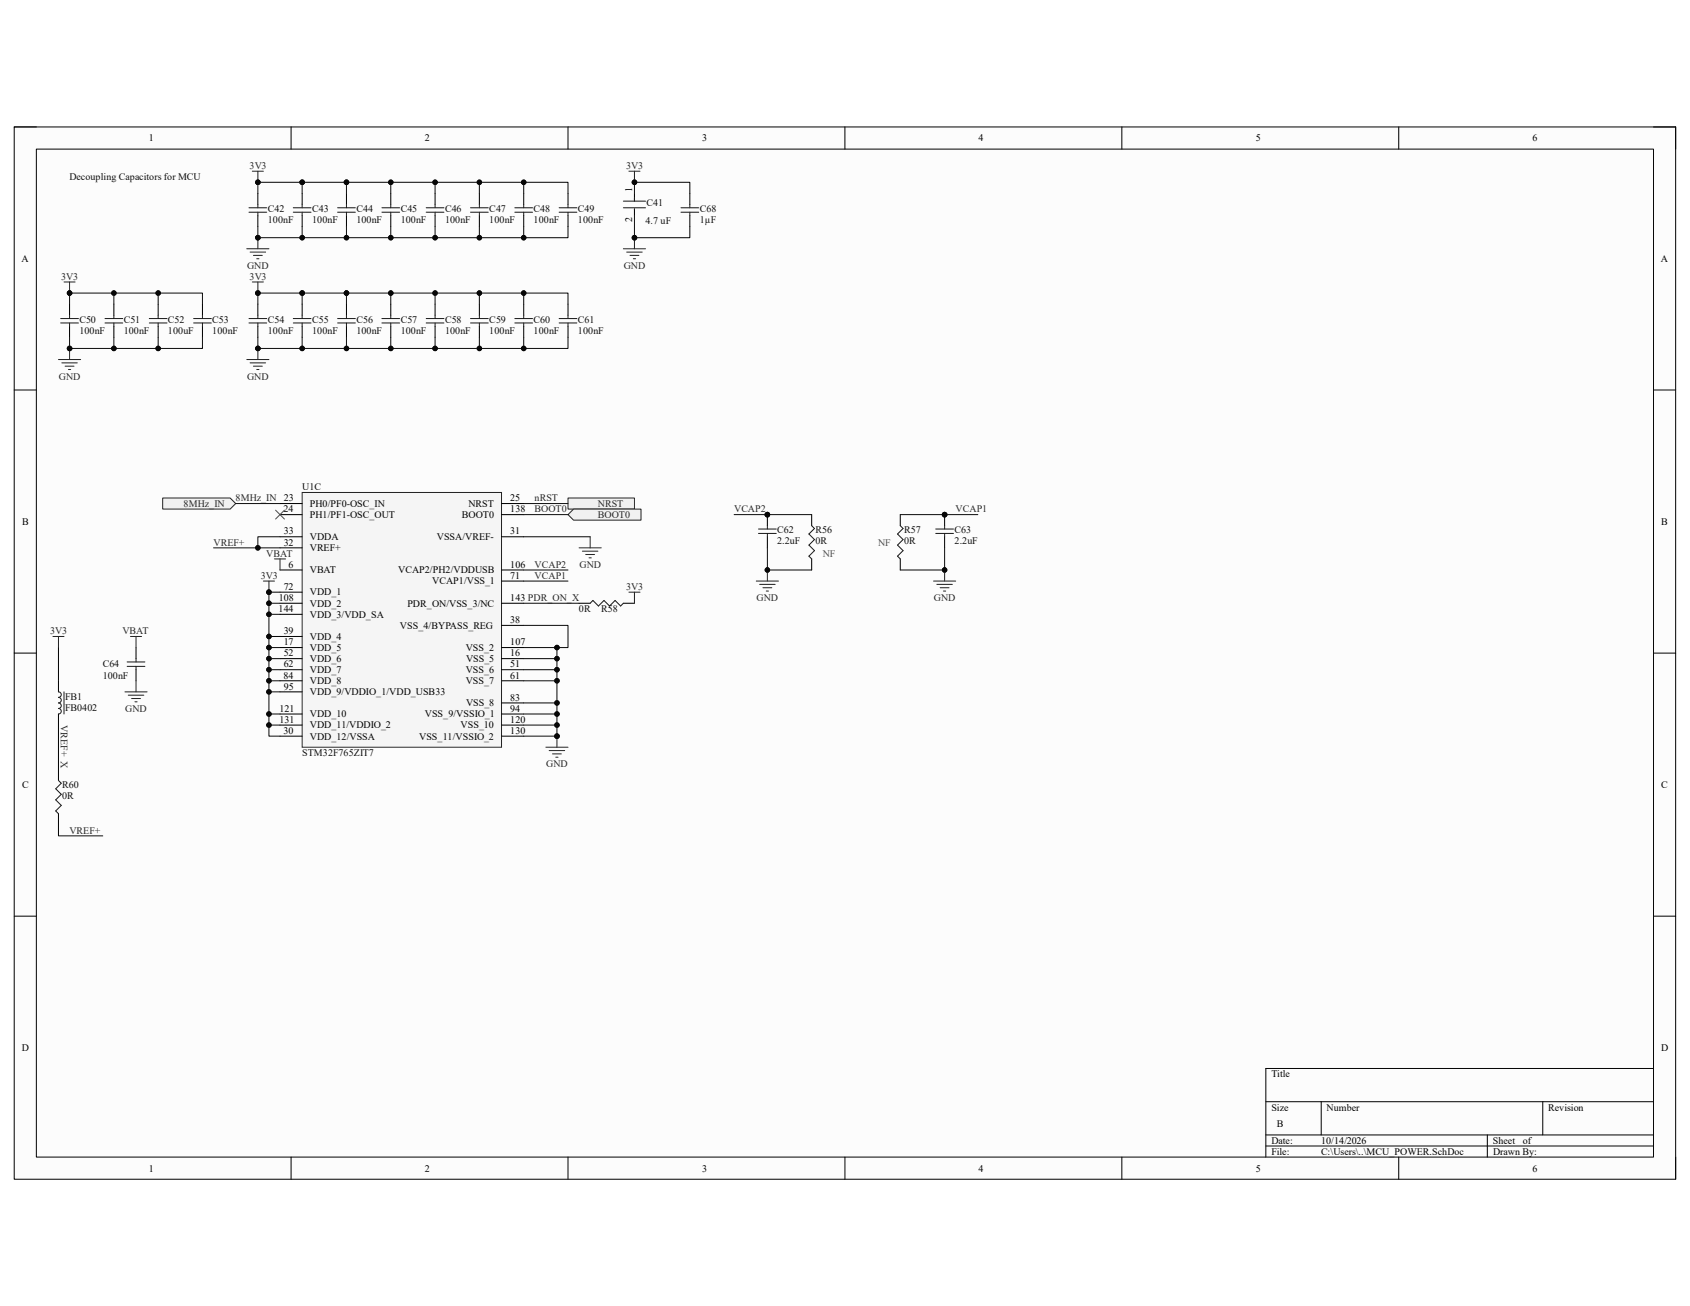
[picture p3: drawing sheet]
<svg xmlns="http://www.w3.org/2000/svg" width="279mm" height="216mm" viewBox="0 0 279 216" stroke-linecap="round" stroke-linejoin="round" font-family="sans-serif">
<defs><g id="words">
<g font-size="1.7">
<text x="24.6" y="23.4">1</text>
<text x="70.2" y="23.4">2</text>
<text x="116.1" y="23.4">3</text>
<text x="161.8" y="23.4">4</text>
<text x="207.6" y="23.4">5</text>
<text x="253.4" y="23.4">6</text>
<text x="104.5" y="31.8" transform="rotate(-90 104.5 31.8)">1</text>
<text x="104.5" y="36.7" transform="rotate(-90 104.5 36.7)">2</text>
<text x="3.6" y="43.3">A</text>
<text x="274.6" y="43.3">A</text>
<text x="46.9" y="82.9">23</text>
<text x="51.2" y="83.8">PH0/PF0-OSC_IN</text>
<text x="77.4" y="83.8">NRST</text>
<text x="84.4" y="82.9">25</text>
<text x="3.6" y="86.7">B</text>
<text x="46.9" y="84.7">24</text>
<text x="46.9" y="88.3">33</text>
<text x="51.2" y="85.6">PH1/PF1-OSC_OUT</text>
<text x="51.2" y="89.3">VDDA</text>
<text x="72.2" y="89.3">VSSA/VREF-</text>
<text x="76.4" y="85.6">BOOT0</text>
<text x="84.4" y="84.7">138</text>
<text x="84.4" y="88.3">31</text>
<text x="274.7" y="86.7">B</text>
<text x="46.9" y="90.2">32</text>
<text x="47.7" y="93.9">6</text>
<text x="51.2" y="91.1">VREF+</text>
<text x="51.2" y="94.8">VBAT</text>
<text x="65.8" y="94.8">VCAP2/PH2/VDDUSB</text>
<text x="84.4" y="93.9">106</text>
<text x="84.4" y="95.7">71</text>
<text x="46.1" y="101.2">144</text>
<text x="46.1" y="99.4">108</text>
<text x="46.9" y="97.5">72</text>
<text x="51.2" y="98.4">VDD_1</text>
<text x="51.2" y="100.3">VDD_2</text>
<text x="67.4" y="100.3">PDR_ON/VSS_3/NC</text>
<text x="71.5" y="96.6">VCAP1/VSS_1</text>
<text x="84.4" y="99.4">143 PDR_ON_X</text>
<text x="46.9" y="106.7">17</text>
<text x="46.9" y="104.9">39</text>
<text x="51.2" y="107.6">VDD_5</text>
<text x="51.2" y="105.7">VDD_4</text>
<text x="51.2" y="102.1">VDD_3/VDD_SA</text>
<text x="66.1" y="103.9">VSS_4/BYPASS_REG</text>
<text x="77" y="107.6">VSS_2</text>
<text x="84.4" y="106.7">107</text>
<text x="84.4" y="103">38</text>
<text x="46.9" y="112.2">84</text>
<text x="46.9" y="108.5">52</text>
<text x="46.9" y="110.3">62</text>
<text x="51.2" y="109.4">VDD_6</text>
<text x="51.2" y="111.3">VDD_7</text>
<text x="51.2" y="113.1">VDD_8</text>
<text x="77" y="111.3">VSS_6</text>
<text x="77" y="113.1">VSS_7</text>
<text x="77" y="109.4">VSS_5</text>
<text x="84.4" y="108.5">16</text>
<text x="84.4" y="110.3">51</text>
<text x="84.4" y="112.2">61</text>
<text x="46.2" y="117.6">121</text>
<text x="46.2" y="119.5">131</text>
<text x="46.9" y="114">95</text>
<text x="51.2" y="118.6">VDD_10</text>
<text x="51.2" y="114.9">VDD_9/VDDIO_1/VDD_USB33</text>
<text x="70.2" y="118.6">VSS_9/VSSIO_1</text>
<text x="77" y="116.8">VSS_8</text>
<text x="84.4" y="119.5">120</text>
<text x="84.4" y="117.6">94</text>
<text x="84.4" y="115.8">83</text>
<text x="46.9" y="121.3">30</text>
<text x="51.2" y="122.3">VDD_12/VSSA</text>
<text x="51.2" y="120.4">VDD_11/VDDIO_2</text>
<text x="69.3" y="122.3">VSS_11/VSSIO_2</text>
<text x="76.2" y="120.4">VSS_10</text>
<text x="84.4" y="121.3">130</text>
<text x="3.6" y="130.3">C</text>
<text x="274.7" y="130.3">C</text>
<text x="3.6" y="173.7">D</text>
<text x="274.6" y="173.7">D</text>
<text x="210.2" y="178.1">Title</text>
<text x="210.2" y="183.6">Size</text>
<text x="219.3" y="183.6">Number</text>
<text x="256" y="183.6">Revision</text>
<text x="210.2" y="189.1">Date:</text>
<text x="210.2" y="190.9">File:</text>
<text x="211.1" y="186.4">B</text>
<text x="218.4" y="189.1">10/14/2026</text>
<text x="218.4" y="190.9">C:\Users\..\MCU_POWER.SchDoc</text>
<text x="246.8" y="189.1">Sheet</text>
<text x="246.8" y="190.9">Drawn By:</text>
<text x="251.8" y="189.1">of</text>
<text x="24.6" y="193.7">1</text>
<text x="70.2" y="193.7">2</text>
<text x="116.1" y="193.7">3</text>
<text x="161.8" y="193.7">4</text>
<text x="207.6" y="193.7">5</text>
<text x="253.4" y="193.7">6</text>
</g>
<g font-size="1.7" fill="#0e0e0e">
<text x="11.5" y="29.8">Decoupling Capacitors for MCU</text>
<text x="44.3" y="35.1">C42</text>
<text x="51.6" y="35.1">C43</text>
<text x="58.9" y="35.1">C44</text>
<text x="66.3" y="35.1">C45</text>
<text x="73.6" y="35.1">C46</text>
<text x="80.9" y="35.1">C47</text>
<text x="88.2" y="35.1">C48</text>
<text x="95.5" y="35.1">C49</text>
<text x="106.9" y="34">C41</text>
<text x="115.7" y="35.1">C68</text>
<text x="44.3" y="36.9">100nF</text>
<text x="51.6" y="36.9">100nF</text>
<text x="58.9" y="36.9">100nF</text>
<text x="66.3" y="36.9">100nF</text>
<text x="73.6" y="36.9">100nF</text>
<text x="80.9" y="36.9">100nF</text>
<text x="88.2" y="36.9">100nF</text>
<text x="95.5" y="36.9">100nF</text>
<text x="106.7" y="37.1">4.7 uF</text>
<text x="115.7" y="36.9">1µF</text>
<text x="13.1" y="53.4">C50</text>
<text x="20.4" y="53.4">C51</text>
<text x="27.8" y="53.4">C52</text>
<text x="35.1" y="53.4">C53</text>
<text x="44.3" y="53.4">C54</text>
<text x="51.6" y="53.4">C55</text>
<text x="58.9" y="53.4">C56</text>
<text x="66.3" y="53.4">C57</text>
<text x="73.6" y="53.4">C58</text>
<text x="80.9" y="53.4">C59</text>
<text x="88.2" y="53.4">C60</text>
<text x="95.5" y="53.4">C61</text>
<text x="13.1" y="55.2">100nF</text>
<text x="20.4" y="55.2">100nF</text>
<text x="27.8" y="55.2">100uF</text>
<text x="35.1" y="55.2">100nF</text>
<text x="44.3" y="55.2">100nF</text>
<text x="51.6" y="55.2">100nF</text>
<text x="58.9" y="55.2">100nF</text>
<text x="66.3" y="55.2">100nF</text>
<text x="73.6" y="55.2">100nF</text>
<text x="80.9" y="55.2">100nF</text>
<text x="88.2" y="55.2">100nF</text>
<text x="95.5" y="55.2">100nF</text>
<text x="50" y="81">U1C</text>
<text x="128.5" y="88.2">C62</text>
<text x="134.8" y="88.2">R56</text>
<text x="149.5" y="88.2">R57</text>
<text x="157.8" y="88.2">C63</text>
<text x="128.5" y="90">2.2uF</text>
<text x="134.8" y="90">0R</text>
<text x="149.5" y="90">0R</text>
<text x="157.8" y="90">2.2uF</text>
<text x="95.7" y="101.2">0R</text>
<text x="99.4" y="101.2">R58</text>
<text x="17" y="110.3">C64</text>
<text x="17" y="112.2">100nF</text>
<text x="10.8" y="115.7">FB1</text>
<text x="10.8" y="117.5">FB0402</text>
<text x="50" y="125">STM32F765ZIT7</text>
<text x="10.3" y="130.3">R60</text>
<text x="10.3" y="132.1">0R</text>
</g>
<g font-size="1.7" fill="#262626">
<text x="41.3" y="27.9">3V3</text>
<text x="103.5" y="27.9">3V3</text>
<text x="10.1" y="46.2">3V3</text>
<text x="40.9" y="44.4">GND</text>
<text x="41.3" y="46.2">3V3</text>
<text x="103.1" y="44.4">GND</text>
<text x="9.7" y="62.7">GND</text>
<text x="40.9" y="62.7">GND</text>
<text x="30.4" y="83.8">8MHz_IN</text>
<text x="38.9" y="82.9">8MHz_IN</text>
<text x="88.4" y="82.9">nRST</text>
<text x="98.8" y="83.8">NRST</text>
<text x="88.4" y="84.7">BOOT0</text>
<text x="98.8" y="85.6">BOOT0</text>
<text x="121.4" y="84.7">VCAP2</text>
<text x="158" y="84.7">VCAP1</text>
<text x="35.3" y="90.2">VREF+</text>
<text x="43.1" y="95.7">3V3</text>
<text x="44" y="92">VBAT</text>
<text x="88.4" y="93.9">VCAP2</text>
<text x="88.4" y="95.7">VCAP1</text>
<text x="95.8" y="93.9">GND</text>
<text x="103.5" y="97.5">3V3</text>
<text x="125.1" y="99.4">GND</text>
<text x="154.4" y="99.4">GND</text>
<text x="8.3" y="104.9">3V3</text>
<text x="20.2" y="104.9">VBAT</text>
<text x="10" y="119.8" transform="rotate(90 10 119.8)">VREF+_X</text>
<text x="20.7" y="117.6">GND</text>
<text x="90.3" y="126.8">GND</text>
<text x="11.5" y="137.8">VREF+</text>
</g>
<g font-size="1.7" fill="#4c4c4c">
<text x="136" y="92">NF</text>
<text x="145.2" y="90.2">NF</text>
</g>
</g></defs>
<path d="M2.3 21h274.7v173.9h-274.7z" fill-rule="evenodd" fill="#fcfcfc"/>
<path d="M2.3 21h274.7v173.9h-274.7z" fill="none" stroke="#000" stroke-width=".17"/>
<path d="M6 24.6h267.4v166.7h-267.4z" fill-rule="evenodd" fill="#fcfcfc"/>
<g fill="none" stroke="#000" stroke-width=".17">
<path d="M2.3 21h3.7M6 24.6h267.4v166.7h-267.4zM48.1 21v3.6M93.9 21v3.6M139.7 21v3.6M185.5 21v3.6M231.2 21v3.6M273.4 21h3.6v3.6M2.3 64.5h3.7M273.4 64.5h3.6M2.3 108h3.7M273.4 108h3.6"/>
<path d="M2.3 151.5h3.7M273.4 151.5h3.6M273.4 176.6h-64.1v14.7M48.1 191.3v3.6M93.9 191.3v3.6M139.7 191.3v3.6M185.5 191.3v3.6M209.3 182.1h64.1M209.3 187.6h64.1M209.3 189.5h64.1M218.4 182.1v5.5M231.2 191.3v3.6"/>
<path d="M245.9 187.6v3.7M255.1 182.1v5.5M277 191.3v3.6"/>
</g>
<path d="M50 81.4h32.9v42.1h-32.9z" fill-rule="evenodd" fill="#f5f5f5"/>
<path d="M50 81.4h32.9v42.1h-32.9zM90.2 123.5h3.7M90.8 124.1h2.6M91.3 124.6h1.5M91.9 125.2h.4M92.1 121.7v1.8" fill="none" stroke="#262626" stroke-width=".17"/>
<g fill="none" stroke="#000" stroke-width=".17">
<path d="M46.3 90.6h3.7M46.3 94.2h3.7M46.3 99.7h3.7M46.3 83.2h3.7M46.3 85.1h3.7M46.3 88.7h3.7M46.3 97.9h3.7M82.9 94.2h3.7M82.9 99.7h3.7M82.9 83.2h3.7M82.9 85.1h3.7M82.9 88.7h3.7"/>
<path d="M82.9 96.1h3.7M46.3 108.9h3.7M46.3 107.1h3.7M46.3 118h3.7M46.3 114.4h3.7M46.3 110.7h3.7M46.3 112.5h3.7M46.3 119.9h3.7M46.3 105.2h3.7M46.3 101.6h3.7M82.9 108.9h3.7M82.9 107.1h3.7"/>
<path d="M82.9 118h3.7M82.9 110.7h3.7M82.9 112.5h3.7M82.9 119.9h3.7M82.9 116.2h3.7M82.9 103.4h3.7M46.3 121.7h3.7M82.9 121.7h3.7"/>
</g>
<circle cx="92.1" cy="121.7" r=".37" fill="#0e0e0e"/>
<circle cx="92.1" cy="121.7" r=".37" fill="none" stroke="#0e0e0e" stroke-width=".17"/>
<path d="M42.6 39.3v1.8M40.8 41.1h3.7M41.3 41.7h2.6M41.9 42.2h1.5M42.4 42.8h.4" fill="none" stroke="#262626" stroke-width=".17"/>
<circle cx="42.6" cy="39.3" r=".37" fill="#0e0e0e"/>
<circle cx="42.6" cy="39.3" r=".37" fill="none" stroke="#0e0e0e" stroke-width=".17"/>
<path d="M41.7 28.3h1.8M42.6 28.3v1.8" fill="none" stroke="#262626" stroke-width=".17"/>
<circle cx="42.6" cy="30.1" r=".37" fill="#0e0e0e"/>
<circle cx="42.6" cy="30.1" r=".37" fill="none" stroke="#0e0e0e" stroke-width=".17"/>
<path d="M42.6 32v1.8M42.6 35.6v1.9M50 32v1.8M50 35.6v1.9M57.3 32v1.8M57.3 35.6v1.9M64.6 32v1.8M64.6 35.6v1.9M33.5 50.3v1.8M33.5 53.9v1.9" fill="none" stroke="#000" stroke-width=".17"/>
<g fill="none" stroke="#1c1c1c" stroke-width=".17">
<path d="M41.2 34.3h2.9M41.2 35.1h2.9M42.6 33.8v.5M42.6 35.1v.5M48.5 34.3h2.9M48.5 35.1h2.9M50 33.8v.5M50 35.1v.5M55.8 34.3h2.9M55.8 35.1h2.9M57.3 33.8v.5M57.3 35.1v.5"/>
<path d="M63.1 34.3h3M63.1 35.1h3M64.6 33.8v.5M64.6 35.1v.5M32 52.7h2.9M32 53.4h2.9M33.5 52.1v.6M33.5 53.4v.5"/>
</g>
<path d="M9.7 59.4h3.6M10.2 60h2.6M11.5 57.6v1.8M10.8 60.5h1.4M11.3 61.1h.4M95.7 90.6h3.7M96.3 91.1h2.5M96.8 91.7h1.5M97.4 92.2h.4M97.6 88.7v1.9" fill="none" stroke="#262626" stroke-width=".17"/>
<circle cx="11.5" cy="57.6" r=".37" fill="#0e0e0e"/>
<circle cx="11.5" cy="57.6" r=".37" fill="none" stroke="#0e0e0e" stroke-width=".17"/>
<path d="M10.6 46.6h1.8M11.5 46.6v1.9" fill="none" stroke="#262626" stroke-width=".17"/>
<circle cx="11.5" cy="48.4" r=".37" fill="#0e0e0e"/>
<circle cx="11.5" cy="48.4" r=".37" fill="none" stroke="#0e0e0e" stroke-width=".17"/>
<path d="M11.5 50.3v1.8M11.5 53.9v1.9M18.8 50.3v1.8M18.8 53.9v1.9" fill="none" stroke="#000" stroke-width=".17"/>
<path d="M10 52.7h3M10 53.4h3M11.5 52.1v.6M11.5 53.4v.5M17.4 52.7h2.9M17.4 53.4h2.9M18.8 52.1v.6M18.8 53.4v.5" fill="none" stroke="#1c1c1c" stroke-width=".17"/>
<path d="M40.8 59.4h3.7M41.3 60h2.6M42.6 57.6v1.8M41.9 60.5h1.5M42.4 61.1h.4" fill="none" stroke="#262626" stroke-width=".17"/>
<circle cx="42.6" cy="57.6" r=".37" fill="#0e0e0e"/>
<circle cx="42.6" cy="57.6" r=".37" fill="none" stroke="#0e0e0e" stroke-width=".17"/>
<path d="M41.7 46.6h1.8M42.6 46.6v1.9" fill="none" stroke="#262626" stroke-width=".17"/>
<circle cx="42.6" cy="48.4" r=".37" fill="#0e0e0e"/>
<circle cx="42.6" cy="48.4" r=".37" fill="none" stroke="#0e0e0e" stroke-width=".17"/>
<path d="M42.6 50.3v1.8M42.6 53.9v1.9M50 50.3v1.8M50 53.9v1.9M57.3 50.3v1.8M57.3 53.9v1.9M64.6 50.3v1.8M64.6 53.9v1.9M95.7 99.7h1.9M103.1 99.7h1.8" fill="none" stroke="#000" stroke-width=".17"/>
<g fill="none" stroke="#1c1c1c" stroke-width=".17">
<path d="M41.2 52.7h2.9M41.2 53.4h2.9M42.6 52.1v.6M42.6 53.4v.5M48.5 52.7h2.9M48.5 53.4h2.9M50 52.1v.6M50 53.4v.5M55.8 52.7h2.9M55.8 53.4h2.9M57.3 52.1v.6M57.3 53.4v.5"/>
<path d="M63.1 52.7h3M63.1 53.4h3M64.6 52.1v.6M64.6 53.4v.5M97.6 99.7l.4-.4 .9 .9 1-.9 .9 .9 .9-.9 .9 .9 .5-.5"/>
</g>
<path d="M43.5 96.1h1.9M44.5 96.1v1.8" fill="none" stroke="#262626" stroke-width=".17"/>
<circle cx="44.5" cy="97.9" r=".37" fill="#0e0e0e"/>
<circle cx="44.5" cy="97.9" r=".37" fill="none" stroke="#0e0e0e" stroke-width=".17"/>
<path d="M45.4 92.4h1.8M46.3 92.4v1.8" fill="none" stroke="#262626" stroke-width=".17"/>
<path d="M26.1 50.3v1.8M26.1 53.9v1.9" fill="none" stroke="#000" stroke-width=".17"/>
<path d="M24.7 52.7h2.9M24.7 53.4h2.9M26.1 52.1v.6M26.1 53.4v.5" fill="none" stroke="#1c1c1c" stroke-width=".17"/>
<path d="M26.9 82.3h11.2l.9 .9-.9 1h-11.2z" fill-rule="evenodd" fill="#f0f0f0"/>
<path d="M26.9 82.3h11.2l.9 .9-.9 1h-11.2z" fill="none" stroke="#262626" stroke-width=".17"/>
<path d="M93.9 82.3h11v1.9h-11z" fill-rule="evenodd" fill="#f0f0f0"/>
<path d="M93.9 82.3h11v1.9h-11z" fill="none" stroke="#262626" stroke-width=".17"/>
<path d="M94.8 84.2h11.2v1.8h-11.2l-.9-.9z" fill-rule="evenodd" fill="#f0f0f0"/>
<path d="M94.8 84.2h11.2v1.8h-11.2l-.9-.9z" fill="none" stroke="#262626" stroke-width=".17"/>
<circle cx="126.9" cy="85.1" r=".37" fill="#0e0e0e"/>
<circle cx="126.9" cy="85.1" r=".37" fill="none" stroke="#0e0e0e" stroke-width=".17"/>
<path d="M126.9 85.1v1.8M126.9 88.7v1.9" fill="none" stroke="#000" stroke-width=".17"/>
<circle cx="126.9" cy="85.1" r=".37" fill="#0e0e0e"/>
<circle cx="126.9" cy="85.1" r=".37" fill="none" stroke="#0e0e0e" stroke-width=".17"/>
<path d="M125.4 88.2h2.9M125.4 87.5h2.9M126.9 86.9v.6M126.9 88.2v.5" fill="none" stroke="#1c1c1c" stroke-width=".17"/>
<circle cx="156.2" cy="85.1" r=".37" fill="#0e0e0e"/>
<circle cx="156.2" cy="85.1" r=".37" fill="none" stroke="#0e0e0e" stroke-width=".17"/>
<path d="M156.2 85.1v1.8M156.2 88.7v1.9" fill="none" stroke="#000" stroke-width=".17"/>
<circle cx="156.2" cy="85.1" r=".37" fill="#0e0e0e"/>
<circle cx="156.2" cy="85.1" r=".37" fill="none" stroke="#0e0e0e" stroke-width=".17"/>
<path d="M134.2 86.9l.5 .5-1 .9 1 .9-1 .9 1 .9-1 .9 .5 .5M148.8 86.9l.5 .5-.9 .9 .9 .9-.9 .9 .9 .9-.9 .9 .4 .5M154.7 88.2h2.9M154.7 87.5h2.9M156.2 86.9v.6M156.2 88.2v.5" fill="none" stroke="#1c1c1c" stroke-width=".17"/>
<path d="M134.2 85.1v1.8M134.2 92.4v1.8M148.8 85.1v1.8M148.8 92.4v1.8" fill="none" stroke="#000" stroke-width=".17"/>
<path d="M104 97.9h1.8M104.9 97.9v1.8M125 96.1h3.7M125.6 96.6h2.5M126.1 97.2h1.5M126.7 97.7h.3M126.9 94.2v1.9" fill="none" stroke="#262626" stroke-width=".17"/>
<circle cx="126.9" cy="94.2" r=".37" fill="#0e0e0e"/>
<circle cx="126.9" cy="94.2" r=".37" fill="none" stroke="#0e0e0e" stroke-width=".17"/>
<path d="M154.3 96.1h3.7M154.9 96.6h2.5M155.4 97.2h1.5M156 97.7h.3M156.2 94.2v1.9" fill="none" stroke="#262626" stroke-width=".17"/>
<circle cx="156.2" cy="94.2" r=".37" fill="#0e0e0e"/>
<circle cx="156.2" cy="94.2" r=".37" fill="none" stroke="#0e0e0e" stroke-width=".17"/>
<path d="M45.6 84.3l1.4 1.5M47 84.3l-1.4 1.5" fill="none" stroke="#4c4c4c" stroke-width=".17"/>
<path d="M104 28.3h1.8M104.9 28.3v1.8M8.8 105.2h1.8M9.7 105.2v1.9M20.7 114.4h3.6M21.2 114.9h2.6M21.6 105.2h1.8M21.8 115.5h1.4M22.3 116h.4M22.5 105.2v1.9M22.5 112.5v1.9" fill="none" stroke="#262626" stroke-width=".17"/>
<g fill="none" stroke="#000" stroke-width=".17">
<path d="M71.9 32v1.8M71.9 35.6v1.9M79.3 32v1.8M79.3 35.6v1.9M86.6 32v1.8M86.6 35.6v1.9M93.9 32v1.8M93.9 35.6v1.9M104.9 32v1.3M104.9 34.5v1.1M71.9 50.3v1.8M71.9 53.9v1.9"/>
<path d="M79.3 50.3v1.8M79.3 53.9v1.9M86.6 50.3v1.8M86.6 53.9v1.9M93.9 50.3v1.8M93.9 53.9v1.9M9.7 112.5v1.9M9.7 118v1.9M22.5 107.1v1.8M22.5 110.7v1.8M9.7 127.2v1.8M9.7 134.5v1.9"/>
</g>
<g fill="none" stroke="#1c1c1c" stroke-width=".17">
<path d="M70.5 34.3h2.9M70.5 35.1h2.9M71.9 33.8v.5M71.9 35.1v.5M77.8 34.3h2.9M77.8 35.1h2.9M79.3 33.8v.5M79.3 35.1v.5M85.1 34.3h2.9M85.1 35.1h2.9M86.6 33.8v.5M86.6 35.1v.5"/>
<path d="M92.4 34.3h3M92.4 35.1h3M93.9 33.8v.5M93.9 35.1v.5M103.1 34.3h3.6M103.1 33.3h3.6M104.9 32.7v.6M104.9 34.5v.2M70.5 52.7h2.9M70.5 53.4h2.9M71.9 52.1v.6M71.9 53.4v.5"/>
<path d="M77.8 52.7h2.9M77.8 53.4h2.9M79.3 52.1v.6M79.3 53.4v.5M85.1 52.7h2.9M85.1 53.4h2.9M86.6 52.1v.6M86.6 53.4v.5M92.4 52.7h3M92.4 53.4h3M93.9 52.1v.6M93.9 53.4v.5"/>
<path d="M9.7 114.4a.46 .46 0 0 1 .4 .4 .46 .46 0 0 1-.4 .5 .46 .46 0 0 1 .4 .4 .46 .46 0 0 1-.4 .5 .46 .46 0 0 1 .4 .5 .46 .46 0 0 1-.4 .4 .46 .46 0 0 1 .4 .5 .46 .46 0 0 1-.4 .4M10.6 114.4v3.6M21 109.4h3M21 110.2h3M22.5 108.9v.5M22.5 110.2v.5M9.7 129l.4 .5-.9 .9 .9 .9-.9 .9 .9 .9-.9 1 .5 .4"/>
</g>
<circle cx="104.9" cy="30.1" r=".37" fill="#0e0e0e"/>
<circle cx="104.9" cy="30.1" r=".37" fill="none" stroke="#0e0e0e" stroke-width=".17"/>
<path d="M104.9 39.3v1.8M103.1 41.1h3.6M103.6 41.7h2.6M104.2 42.2h1.4M104.7 42.8h.4" fill="none" stroke="#262626" stroke-width=".17"/>
<circle cx="104.9" cy="39.3" r=".37" fill="#0e0e0e"/>
<g fill="none" stroke="#0e0e0e" stroke-width=".17">
<path d="M86.6 116.2h5.5v5.5"/>
<circle cx="104.9" cy="39.3" r=".37"/>
</g>
<path d="M114 32v1.8M114 35.6v1.9" fill="none" stroke="#000" stroke-width=".17"/>
<path d="M112.6 34.3h2.9M112.6 35.1h2.9M114 33.8v.5M114 35.1v.5" fill="none" stroke="#1c1c1c" stroke-width=".17"/>
<circle cx="92.1" cy="116.2" r=".37" fill="#0e0e0e"/>
<circle cx="92.1" cy="116.2" r=".37" fill="none" stroke="#0e0e0e" stroke-width=".17"/>
<circle cx="92.1" cy="118" r=".37" fill="#0e0e0e"/>
<circle cx="92.1" cy="118" r=".37" fill="none" stroke="#0e0e0e" stroke-width=".17"/>
<circle cx="92.1" cy="119.9" r=".37" fill="#0e0e0e"/>
<circle cx="92.1" cy="119.9" r=".37" fill="none" stroke="#0e0e0e" stroke-width=".17"/>
<circle cx="92.1" cy="121.7" r=".37" fill="#0e0e0e"/>
<g fill="none" stroke="#0e0e0e" stroke-width=".17">
<path d="M86.6 118h5.5"/>
<circle cx="92.1" cy="121.7" r=".37"/>
</g>
<circle cx="92.1" cy="118" r=".37" fill="#0e0e0e"/>
<g fill="none" stroke="#0e0e0e" stroke-width=".17">
<path d="M86.6 119.9h5.5"/>
<circle cx="92.1" cy="118" r=".37"/>
</g>
<circle cx="92.1" cy="119.9" r=".37" fill="#0e0e0e"/>
<g fill="none" stroke="#0e0e0e" stroke-width=".17">
<path d="M86.6 121.7h5.5"/>
<circle cx="92.1" cy="119.9" r=".37"/>
</g>
<circle cx="92.1" cy="121.7" r=".37" fill="#0e0e0e"/>
<g fill="none" stroke="#0e0e0e" stroke-width=".17">
<path d="M86.6 112.5h5.5v3.7"/>
<circle cx="92.1" cy="121.7" r=".37"/>
</g>
<circle cx="92.1" cy="112.5" r=".37" fill="#0e0e0e"/>
<circle cx="92.1" cy="112.5" r=".37" fill="none" stroke="#0e0e0e" stroke-width=".17"/>
<circle cx="92.1" cy="116.2" r=".37" fill="#0e0e0e"/>
<g fill="none" stroke="#0e0e0e" stroke-width=".17">
<path d="M86.6 110.7h5.5v1.8"/>
<circle cx="92.1" cy="116.2" r=".37"/>
</g>
<circle cx="92.1" cy="110.7" r=".37" fill="#0e0e0e"/>
<circle cx="92.1" cy="110.7" r=".37" fill="none" stroke="#0e0e0e" stroke-width=".17"/>
<circle cx="92.1" cy="112.5" r=".37" fill="#0e0e0e"/>
<g fill="none" stroke="#0e0e0e" stroke-width=".17">
<path d="M86.6 108.9h5.5v1.8"/>
<circle cx="92.1" cy="112.5" r=".37"/>
</g>
<circle cx="92.1" cy="108.9" r=".37" fill="#0e0e0e"/>
<circle cx="92.1" cy="108.9" r=".37" fill="none" stroke="#0e0e0e" stroke-width=".17"/>
<circle cx="92.1" cy="110.7" r=".37" fill="#0e0e0e"/>
<g fill="none" stroke="#0e0e0e" stroke-width=".17">
<path d="M86.6 107.1h5.5v1.8"/>
<circle cx="92.1" cy="110.7" r=".37"/>
</g>
<circle cx="92.1" cy="107" r=".37" fill="#0e0e0e"/>
<circle cx="92.1" cy="107" r=".37" fill="none" stroke="#0e0e0e" stroke-width=".17"/>
<circle cx="92.1" cy="108.9" r=".37" fill="#0e0e0e"/>
<g fill="none" stroke="#0e0e0e" stroke-width=".17">
<path d="M44.5 118h1.8"/>
<circle cx="92.1" cy="108.9" r=".37"/>
</g>
<circle cx="44.5" cy="118" r=".37" fill="#0e0e0e"/>
<g fill="none" stroke="#0e0e0e" stroke-width=".17">
<path d="M44.5 114.4h1.8"/>
<circle cx="44.5" cy="118" r=".37"/>
</g>
<circle cx="44.5" cy="114.4" r=".37" fill="#0e0e0e"/>
<g fill="none" stroke="#0e0e0e" stroke-width=".17">
<path d="M44.5 112.5h1.8"/>
<circle cx="44.5" cy="114.4" r=".37"/>
</g>
<circle cx="44.5" cy="112.5" r=".37" fill="#0e0e0e"/>
<g fill="none" stroke="#0e0e0e" stroke-width=".17">
<path d="M44.5 110.7h1.8"/>
<circle cx="44.5" cy="112.5" r=".37"/>
</g>
<circle cx="44.5" cy="110.7" r=".37" fill="#0e0e0e"/>
<g fill="none" stroke="#0e0e0e" stroke-width=".17">
<path d="M44.5 108.9h1.8"/>
<circle cx="44.5" cy="110.7" r=".37"/>
</g>
<circle cx="44.5" cy="108.9" r=".37" fill="#0e0e0e"/>
<g fill="none" stroke="#0e0e0e" stroke-width=".17">
<path d="M44.5 107.1h1.8"/>
<circle cx="44.5" cy="108.9" r=".37"/>
</g>
<circle cx="44.5" cy="107" r=".37" fill="#0e0e0e"/>
<g fill="none" stroke="#0e0e0e" stroke-width=".17">
<path d="M44.5 105.2h1.8"/>
<circle cx="44.5" cy="107" r=".37"/>
</g>
<circle cx="44.5" cy="105.2" r=".37" fill="#0e0e0e"/>
<g fill="none" stroke="#0e0e0e" stroke-width=".17">
<path d="M44.5 101.6h1.8"/>
<circle cx="44.5" cy="105.2" r=".37"/>
</g>
<circle cx="44.5" cy="101.6" r=".37" fill="#0e0e0e"/>
<g fill="none" stroke="#0e0e0e" stroke-width=".17">
<path d="M46.3 119.9h-1.8v1.8h1.8"/>
<circle cx="44.5" cy="101.6" r=".37"/>
</g>
<circle cx="44.5" cy="119.9" r=".37" fill="#0e0e0e"/>
<g fill="none" stroke="#0e0e0e" stroke-width=".17">
<path d="M44.5 97.9v22"/>
<circle cx="44.5" cy="119.9" r=".37"/>
</g>
<circle cx="44.5" cy="119.9" r=".37" fill="#0e0e0e"/>
<circle cx="44.5" cy="119.9" r=".37" fill="none" stroke="#0e0e0e" stroke-width=".17"/>
<circle cx="44.5" cy="118" r=".37" fill="#0e0e0e"/>
<circle cx="44.5" cy="118" r=".37" fill="none" stroke="#0e0e0e" stroke-width=".17"/>
<circle cx="44.5" cy="114.4" r=".37" fill="#0e0e0e"/>
<circle cx="44.5" cy="114.4" r=".37" fill="none" stroke="#0e0e0e" stroke-width=".17"/>
<circle cx="44.5" cy="112.5" r=".37" fill="#0e0e0e"/>
<circle cx="44.5" cy="112.5" r=".37" fill="none" stroke="#0e0e0e" stroke-width=".17"/>
<circle cx="44.5" cy="110.7" r=".37" fill="#0e0e0e"/>
<circle cx="44.5" cy="110.7" r=".37" fill="none" stroke="#0e0e0e" stroke-width=".17"/>
<circle cx="44.5" cy="108.9" r=".37" fill="#0e0e0e"/>
<circle cx="44.5" cy="108.9" r=".37" fill="none" stroke="#0e0e0e" stroke-width=".17"/>
<circle cx="44.5" cy="107" r=".37" fill="#0e0e0e"/>
<circle cx="44.5" cy="107" r=".37" fill="none" stroke="#0e0e0e" stroke-width=".17"/>
<circle cx="44.5" cy="105.2" r=".37" fill="#0e0e0e"/>
<circle cx="44.5" cy="105.2" r=".37" fill="none" stroke="#0e0e0e" stroke-width=".17"/>
<circle cx="44.5" cy="101.6" r=".37" fill="#0e0e0e"/>
<circle cx="44.5" cy="101.6" r=".37" fill="none" stroke="#0e0e0e" stroke-width=".17"/>
<circle cx="44.5" cy="99.7" r=".37" fill="#0e0e0e"/>
<circle cx="44.5" cy="99.7" r=".37" fill="none" stroke="#0e0e0e" stroke-width=".17"/>
<circle cx="44.5" cy="97.9" r=".37" fill="#0e0e0e"/>
<g fill="none" stroke="#0e0e0e" stroke-width=".17">
<path d="M44.5 99.7h1.8"/>
<circle cx="44.5" cy="97.9" r=".37"/>
</g>
<circle cx="44.5" cy="99.7" r=".37" fill="#0e0e0e"/>
<g fill="none" stroke="#0e0e0e" stroke-width=".17">
<path d="M44.5 97.9h1.8"/>
<circle cx="44.5" cy="99.7" r=".37"/>
</g>
<circle cx="44.5" cy="97.9" r=".37" fill="#0e0e0e"/>
<g fill="none" stroke="#0e0e0e" stroke-width=".17">
<path d="M42.6 30.1v1.9"/>
<circle cx="44.5" cy="97.9" r=".37"/>
</g>
<circle cx="42.6" cy="30.1" r=".37" fill="#0e0e0e"/>
<g fill="none" stroke="#0e0e0e" stroke-width=".17">
<path d="M50 30.1h7.3"/>
<circle cx="42.6" cy="30.1" r=".37"/>
</g>
<circle cx="57.3" cy="30.1" r=".37" fill="#0e0e0e"/>
<circle cx="57.3" cy="30.1" r=".37" fill="none" stroke="#0e0e0e" stroke-width=".17"/>
<circle cx="50" cy="30.1" r=".37" fill="#0e0e0e"/>
<g fill="none" stroke="#0e0e0e" stroke-width=".17">
<path d="M57.3 30.1h7.3v1.9"/>
<circle cx="50" cy="30.1" r=".37"/>
</g>
<circle cx="57.3" cy="30.1" r=".37" fill="#0e0e0e"/>
<circle cx="57.3" cy="30.1" r=".37" fill="none" stroke="#0e0e0e" stroke-width=".17"/>
<circle cx="64.6" cy="30.1" r=".37" fill="#0e0e0e"/>
<g fill="none" stroke="#0e0e0e" stroke-width=".17">
<path d="M64.6 37.5v1.8h-22"/>
<circle cx="64.6" cy="30.1" r=".37"/>
</g>
<circle cx="64.6" cy="39.3" r=".37" fill="#0e0e0e"/>
<circle cx="64.6" cy="39.3" r=".37" fill="none" stroke="#0e0e0e" stroke-width=".17"/>
<circle cx="57.3" cy="39.3" r=".37" fill="#0e0e0e"/>
<circle cx="57.3" cy="39.3" r=".37" fill="none" stroke="#0e0e0e" stroke-width=".17"/>
<circle cx="50" cy="39.3" r=".37" fill="#0e0e0e"/>
<circle cx="50" cy="39.3" r=".37" fill="none" stroke="#0e0e0e" stroke-width=".17"/>
<circle cx="42.6" cy="39.3" r=".37" fill="#0e0e0e"/>
<g fill="none" stroke="#0e0e0e" stroke-width=".17">
<path d="M50 37.5v1.8"/>
<circle cx="42.6" cy="39.3" r=".37"/>
</g>
<circle cx="50" cy="39.3" r=".37" fill="#0e0e0e"/>
<g fill="none" stroke="#0e0e0e" stroke-width=".17">
<path d="M57.3 37.5v1.8"/>
<circle cx="50" cy="39.3" r=".37"/>
</g>
<circle cx="57.3" cy="39.3" r=".37" fill="#0e0e0e"/>
<g fill="none" stroke="#0e0e0e" stroke-width=".17">
<path d="M50 30.1v1.9"/>
<circle cx="57.3" cy="39.3" r=".37"/>
</g>
<circle cx="50" cy="30.1" r=".37" fill="#0e0e0e"/>
<g fill="none" stroke="#0e0e0e" stroke-width=".17">
<path d="M57.3 30.1v1.9"/>
<circle cx="50" cy="30.1" r=".37"/>
</g>
<circle cx="57.3" cy="30.1" r=".37" fill="#0e0e0e"/>
<g fill="none" stroke="#0e0e0e" stroke-width=".17">
<path d="M42.6 30.1h7.4"/>
<circle cx="57.3" cy="30.1" r=".37"/>
</g>
<circle cx="42.6" cy="30.1" r=".37" fill="#0e0e0e"/>
<circle cx="42.6" cy="30.1" r=".37" fill="none" stroke="#0e0e0e" stroke-width=".17"/>
<circle cx="50" cy="30.1" r=".37" fill="#0e0e0e"/>
<g fill="none" stroke="#0e0e0e" stroke-width=".17">
<path d="M42.6 37.5v1.8"/>
<circle cx="50" cy="30.1" r=".37"/>
</g>
<circle cx="42.6" cy="39.3" r=".37" fill="#0e0e0e"/>
<g fill="none" stroke="#0e0e0e" stroke-width=".17">
<path d="M46.3 88.7h-3.7v1.9h3.7"/>
<circle cx="42.6" cy="39.3" r=".37"/>
</g>
<circle cx="42.6" cy="90.6" r=".37" fill="#0e0e0e"/>
<g fill="none" stroke="#0e0e0e" stroke-width=".17">
<path d="M11.5 48.5v1.8"/>
<circle cx="42.6" cy="90.6" r=".37"/>
</g>
<circle cx="11.5" cy="48.4" r=".37" fill="#0e0e0e"/>
<g fill="none" stroke="#0e0e0e" stroke-width=".17">
<path d="M18.8 55.8v1.8h-7.3"/>
<circle cx="11.5" cy="48.4" r=".37"/>
</g>
<circle cx="18.8" cy="57.6" r=".37" fill="#0e0e0e"/>
<circle cx="18.8" cy="57.6" r=".37" fill="none" stroke="#0e0e0e" stroke-width=".17"/>
<circle cx="11.5" cy="57.6" r=".37" fill="#0e0e0e"/>
<g fill="none" stroke="#0e0e0e" stroke-width=".17">
<path d="M11.5 55.8v1.8"/>
<circle cx="11.5" cy="57.6" r=".37"/>
</g>
<circle cx="11.5" cy="57.6" r=".37" fill="#0e0e0e"/>
<g fill="none" stroke="#0e0e0e" stroke-width=".17">
<path d="M42.6 48.5v1.8"/>
<circle cx="11.5" cy="57.6" r=".37"/>
</g>
<circle cx="42.6" cy="48.4" r=".37" fill="#0e0e0e"/>
<g fill="none" stroke="#0e0e0e" stroke-width=".17">
<path d="M50 48.5h7.3"/>
<circle cx="42.6" cy="48.4" r=".37"/>
</g>
<circle cx="57.3" cy="48.4" r=".37" fill="#0e0e0e"/>
<circle cx="57.3" cy="48.4" r=".37" fill="none" stroke="#0e0e0e" stroke-width=".17"/>
<circle cx="50" cy="48.4" r=".37" fill="#0e0e0e"/>
<g fill="none" stroke="#0e0e0e" stroke-width=".17">
<path d="M57.3 48.5h7.3v1.8"/>
<circle cx="50" cy="48.4" r=".37"/>
</g>
<circle cx="57.3" cy="48.4" r=".37" fill="#0e0e0e"/>
<circle cx="57.3" cy="48.4" r=".37" fill="none" stroke="#0e0e0e" stroke-width=".17"/>
<circle cx="64.6" cy="48.4" r=".37" fill="#0e0e0e"/>
<g fill="none" stroke="#0e0e0e" stroke-width=".17">
<path d="M64.6 55.8v1.8h-22"/>
<circle cx="64.6" cy="48.4" r=".37"/>
</g>
<circle cx="64.6" cy="57.6" r=".37" fill="#0e0e0e"/>
<circle cx="64.6" cy="57.6" r=".37" fill="none" stroke="#0e0e0e" stroke-width=".17"/>
<circle cx="57.3" cy="57.6" r=".37" fill="#0e0e0e"/>
<circle cx="57.3" cy="57.6" r=".37" fill="none" stroke="#0e0e0e" stroke-width=".17"/>
<circle cx="50" cy="57.6" r=".37" fill="#0e0e0e"/>
<circle cx="50" cy="57.6" r=".37" fill="none" stroke="#0e0e0e" stroke-width=".17"/>
<circle cx="42.6" cy="57.6" r=".37" fill="#0e0e0e"/>
<g fill="none" stroke="#0e0e0e" stroke-width=".17">
<path d="M50 55.8v1.8"/>
<circle cx="42.6" cy="57.6" r=".37"/>
</g>
<circle cx="50" cy="57.6" r=".37" fill="#0e0e0e"/>
<g fill="none" stroke="#0e0e0e" stroke-width=".17">
<path d="M57.3 55.8v1.8"/>
<circle cx="50" cy="57.6" r=".37"/>
</g>
<circle cx="57.3" cy="57.6" r=".37" fill="#0e0e0e"/>
<g fill="none" stroke="#0e0e0e" stroke-width=".17">
<path d="M50 48.5v1.8"/>
<circle cx="57.3" cy="57.6" r=".37"/>
</g>
<circle cx="50" cy="48.4" r=".37" fill="#0e0e0e"/>
<g fill="none" stroke="#0e0e0e" stroke-width=".17">
<path d="M57.3 48.5v1.8"/>
<circle cx="50" cy="48.4" r=".37"/>
</g>
<circle cx="57.3" cy="48.4" r=".37" fill="#0e0e0e"/>
<g fill="none" stroke="#0e0e0e" stroke-width=".17">
<path d="M42.6 48.5h7.4"/>
<circle cx="57.3" cy="48.4" r=".37"/>
</g>
<circle cx="42.6" cy="48.4" r=".37" fill="#0e0e0e"/>
<circle cx="42.6" cy="48.4" r=".37" fill="none" stroke="#0e0e0e" stroke-width=".17"/>
<circle cx="50" cy="48.4" r=".37" fill="#0e0e0e"/>
<g fill="none" stroke="#0e0e0e" stroke-width=".17">
<path d="M42.6 55.8v1.8"/>
<circle cx="50" cy="48.4" r=".37"/>
</g>
<circle cx="42.6" cy="57.6" r=".37" fill="#0e0e0e"/>
<g fill="none" stroke="#0e0e0e" stroke-width=".17">
<path d="M11.5 48.5h7.3v1.8"/>
<circle cx="42.6" cy="57.6" r=".37"/>
</g>
<circle cx="11.5" cy="48.4" r=".37" fill="#0e0e0e"/>
<circle cx="11.5" cy="48.4" r=".37" fill="none" stroke="#0e0e0e" stroke-width=".17"/>
<circle cx="18.8" cy="48.4" r=".37" fill="#0e0e0e"/>
<g fill="none" stroke="#0e0e0e" stroke-width=".17">
<path d="M18.8 48.5h7.3v1.8"/>
<circle cx="18.8" cy="48.4" r=".37"/>
</g>
<circle cx="26.2" cy="48.4" r=".37" fill="#0e0e0e"/>
<circle cx="26.2" cy="48.4" r=".37" fill="none" stroke="#0e0e0e" stroke-width=".17"/>
<circle cx="18.8" cy="48.4" r=".37" fill="#0e0e0e"/>
<g fill="none" stroke="#0e0e0e" stroke-width=".17">
<path d="M26.1 48.5h7.4v1.8"/>
<circle cx="18.8" cy="48.4" r=".37"/>
</g>
<circle cx="26.2" cy="48.4" r=".37" fill="#0e0e0e"/>
<g fill="none" stroke="#0e0e0e" stroke-width=".17">
<path d="M26.1 55.8v1.8h-7.3"/>
<circle cx="26.2" cy="48.4" r=".37"/>
</g>
<circle cx="26.2" cy="57.6" r=".37" fill="#0e0e0e"/>
<circle cx="26.2" cy="57.6" r=".37" fill="none" stroke="#0e0e0e" stroke-width=".17"/>
<circle cx="18.8" cy="57.6" r=".37" fill="#0e0e0e"/>
<g fill="none" stroke="#0e0e0e" stroke-width=".17">
<path d="M33.5 55.8v1.8h-7.4"/>
<circle cx="18.8" cy="57.6" r=".37"/>
</g>
<circle cx="26.2" cy="57.6" r=".37" fill="#0e0e0e"/>
<g fill="none" stroke="#0e0e0e" stroke-width=".17">
<path d="M39 83.2h7.3M86.6 83.2h7.3M86.6 88.7h11M86.6 96.1h7.3M86.6 94.2h7.3M86.6 85.1h7.3M126.9 85.1h7.3"/>
<circle cx="26.2" cy="57.6" r=".37"/>
</g>
<circle cx="126.9" cy="85.1" r=".37" fill="#0e0e0e"/>
<g fill="none" stroke="#0e0e0e" stroke-width=".17">
<path d="M148.8 85.1h7.4"/>
<circle cx="126.9" cy="85.1" r=".37"/>
</g>
<circle cx="156.2" cy="85.1" r=".37" fill="#0e0e0e"/>
<g fill="none" stroke="#0e0e0e" stroke-width=".17">
<path d="M156.2 85.1h5.5"/>
<circle cx="156.2" cy="85.1" r=".37"/>
</g>
<circle cx="156.2" cy="85.1" r=".37" fill="#0e0e0e"/>
<g fill="none" stroke="#0e0e0e" stroke-width=".17">
<path d="M121.4 85.1h5.5"/>
<circle cx="156.2" cy="85.1" r=".37"/>
</g>
<circle cx="126.9" cy="85.1" r=".37" fill="#0e0e0e"/>
<g fill="none" stroke="#0e0e0e" stroke-width=".17">
<path d="M126.9 90.6v3.6h7.3"/>
<circle cx="126.9" cy="85.1" r=".37"/>
</g>
<circle cx="126.9" cy="94.2" r=".37" fill="#0e0e0e"/>
<g fill="none" stroke="#0e0e0e" stroke-width=".17">
<path d="M156.2 90.6v3.6h-7.4"/>
<circle cx="126.9" cy="94.2" r=".37"/>
</g>
<circle cx="156.2" cy="94.2" r=".37" fill="#0e0e0e"/>
<g fill="none" stroke="#0e0e0e" stroke-width=".17">
<path d="M35.3 90.6h7.3M9.7 107.1v5.4M9.7 136.4v1.8h7.3"/>
<circle cx="156.2" cy="94.2" r=".37"/>
</g>
<circle cx="42.6" cy="90.6" r=".37" fill="#0e0e0e"/>
<g fill="none" stroke="#0e0e0e" stroke-width=".17">
<path d="M64.6 48.5h29.3v1.8M86.6 99.7h9.1M9.7 119.9v7.3"/>
<circle cx="42.6" cy="90.6" r=".37"/>
</g>
<circle cx="64.6" cy="48.4" r=".37" fill="#0e0e0e"/>
<circle cx="64.6" cy="48.4" r=".37" fill="none" stroke="#0e0e0e" stroke-width=".17"/>
<circle cx="71.9" cy="48.4" r=".37" fill="#0e0e0e"/>
<circle cx="71.9" cy="48.4" r=".37" fill="none" stroke="#0e0e0e" stroke-width=".17"/>
<circle cx="79.3" cy="48.4" r=".37" fill="#0e0e0e"/>
<circle cx="79.3" cy="48.4" r=".37" fill="none" stroke="#0e0e0e" stroke-width=".17"/>
<circle cx="86.6" cy="48.4" r=".37" fill="#0e0e0e"/>
<g fill="none" stroke="#0e0e0e" stroke-width=".17">
<path d="M86.6 48.5v1.8"/>
<circle cx="86.6" cy="48.4" r=".37"/>
</g>
<circle cx="86.6" cy="48.4" r=".37" fill="#0e0e0e"/>
<g fill="none" stroke="#0e0e0e" stroke-width=".17">
<path d="M79.3 48.5v1.8"/>
<circle cx="86.6" cy="48.4" r=".37"/>
</g>
<circle cx="79.3" cy="48.4" r=".37" fill="#0e0e0e"/>
<g fill="none" stroke="#0e0e0e" stroke-width=".17">
<path d="M71.9 48.5v1.8"/>
<circle cx="79.3" cy="48.4" r=".37"/>
</g>
<circle cx="71.9" cy="48.4" r=".37" fill="#0e0e0e"/>
<g fill="none" stroke="#0e0e0e" stroke-width=".17">
<path d="M71.9 55.8v1.8h-7.3"/>
<circle cx="71.9" cy="48.4" r=".37"/>
</g>
<circle cx="71.9" cy="57.6" r=".37" fill="#0e0e0e"/>
<circle cx="71.9" cy="57.6" r=".37" fill="none" stroke="#0e0e0e" stroke-width=".17"/>
<circle cx="64.6" cy="57.6" r=".37" fill="#0e0e0e"/>
<g fill="none" stroke="#0e0e0e" stroke-width=".17">
<path d="M93.9 55.8v1.8h-22"/>
<circle cx="64.6" cy="57.6" r=".37"/>
</g>
<circle cx="71.9" cy="57.6" r=".37" fill="#0e0e0e"/>
<circle cx="71.9" cy="57.6" r=".37" fill="none" stroke="#0e0e0e" stroke-width=".17"/>
<circle cx="79.3" cy="57.6" r=".37" fill="#0e0e0e"/>
<circle cx="79.3" cy="57.6" r=".37" fill="none" stroke="#0e0e0e" stroke-width=".17"/>
<circle cx="86.6" cy="57.6" r=".37" fill="#0e0e0e"/>
<g fill="none" stroke="#0e0e0e" stroke-width=".17">
<path d="M86.6 55.8v1.8"/>
<circle cx="86.6" cy="57.6" r=".37"/>
</g>
<circle cx="86.6" cy="57.6" r=".37" fill="#0e0e0e"/>
<g fill="none" stroke="#0e0e0e" stroke-width=".17">
<path d="M79.3 55.8v1.8"/>
<circle cx="86.6" cy="57.6" r=".37"/>
</g>
<circle cx="79.3" cy="57.6" r=".37" fill="#0e0e0e"/>
<g fill="none" stroke="#0e0e0e" stroke-width=".17">
<path d="M93.9 37.5v1.8h-29.3"/>
<circle cx="79.3" cy="57.6" r=".37"/>
</g>
<circle cx="64.6" cy="39.3" r=".37" fill="#0e0e0e"/>
<circle cx="64.6" cy="39.3" r=".37" fill="none" stroke="#0e0e0e" stroke-width=".17"/>
<circle cx="71.9" cy="39.3" r=".37" fill="#0e0e0e"/>
<circle cx="71.9" cy="39.3" r=".37" fill="none" stroke="#0e0e0e" stroke-width=".17"/>
<circle cx="79.3" cy="39.3" r=".37" fill="#0e0e0e"/>
<circle cx="79.3" cy="39.3" r=".37" fill="none" stroke="#0e0e0e" stroke-width=".17"/>
<circle cx="86.6" cy="39.3" r=".37" fill="#0e0e0e"/>
<g fill="none" stroke="#0e0e0e" stroke-width=".17">
<path d="M86.6 37.5v1.8"/>
<circle cx="86.6" cy="39.3" r=".37"/>
</g>
<circle cx="86.6" cy="39.3" r=".37" fill="#0e0e0e"/>
<g fill="none" stroke="#0e0e0e" stroke-width=".17">
<path d="M79.3 37.5v1.8"/>
<circle cx="86.6" cy="39.3" r=".37"/>
</g>
<circle cx="79.3" cy="39.3" r=".37" fill="#0e0e0e"/>
<g fill="none" stroke="#0e0e0e" stroke-width=".17">
<path d="M71.9 37.5v1.8"/>
<circle cx="79.3" cy="39.3" r=".37"/>
</g>
<circle cx="71.9" cy="39.3" r=".37" fill="#0e0e0e"/>
<g fill="none" stroke="#0e0e0e" stroke-width=".17">
<path d="M64.6 30.1h29.3v1.9"/>
<circle cx="71.9" cy="39.3" r=".37"/>
</g>
<circle cx="64.6" cy="30.1" r=".37" fill="#0e0e0e"/>
<circle cx="64.6" cy="30.1" r=".37" fill="none" stroke="#0e0e0e" stroke-width=".17"/>
<circle cx="71.9" cy="30.1" r=".37" fill="#0e0e0e"/>
<circle cx="71.9" cy="30.1" r=".37" fill="none" stroke="#0e0e0e" stroke-width=".17"/>
<circle cx="79.3" cy="30.1" r=".37" fill="#0e0e0e"/>
<circle cx="79.3" cy="30.1" r=".37" fill="none" stroke="#0e0e0e" stroke-width=".17"/>
<circle cx="86.6" cy="30.1" r=".37" fill="#0e0e0e"/>
<g fill="none" stroke="#0e0e0e" stroke-width=".17">
<path d="M86.6 30.1v1.9"/>
<circle cx="86.6" cy="30.1" r=".37"/>
</g>
<circle cx="86.6" cy="30.1" r=".37" fill="#0e0e0e"/>
<g fill="none" stroke="#0e0e0e" stroke-width=".17">
<path d="M79.3 30.1v1.9"/>
<circle cx="86.6" cy="30.1" r=".37"/>
</g>
<circle cx="79.3" cy="30.1" r=".37" fill="#0e0e0e"/>
<g fill="none" stroke="#0e0e0e" stroke-width=".17">
<path d="M71.9 30.1v1.9"/>
<circle cx="79.3" cy="30.1" r=".37"/>
</g>
<circle cx="71.9" cy="30.1" r=".37" fill="#0e0e0e"/>
<g fill="none" stroke="#0e0e0e" stroke-width=".17">
<path d="M104.9 30.1v1.9"/>
<circle cx="71.9" cy="30.1" r=".37"/>
</g>
<circle cx="104.9" cy="30.1" r=".37" fill="#0e0e0e"/>
<g fill="none" stroke="#0e0e0e" stroke-width=".17">
<path d="M104.9 35.6v3.7"/>
<circle cx="104.9" cy="30.1" r=".37"/>
</g>
<circle cx="104.9" cy="39.3" r=".37" fill="#0e0e0e"/>
<g fill="none" stroke="#0e0e0e" stroke-width=".17">
<path d="M104.9 30.1h9.1v1.9"/>
<circle cx="104.9" cy="39.3" r=".37"/>
</g>
<circle cx="104.9" cy="30.1" r=".37" fill="#0e0e0e"/>
<g fill="none" stroke="#0e0e0e" stroke-width=".17">
<path d="M114 37.5v1.8h-9.1"/>
<circle cx="104.9" cy="30.1" r=".37"/>
</g>
<circle cx="104.9" cy="39.3" r=".37" fill="#0e0e0e"/>
<g fill="none" stroke="#0e0e0e" stroke-width=".17">
<path d="M86.6 103.4h7.3v3.7h-1.8"/>
<circle cx="104.9" cy="39.3" r=".37"/>
</g>
<circle cx="92.1" cy="107" r=".37" fill="#0e0e0e"/>
<circle cx="92.1" cy="107" r=".37" fill="none" stroke="#0e0e0e" stroke-width=".17"/>
<use href="#words"/>
</svg>
